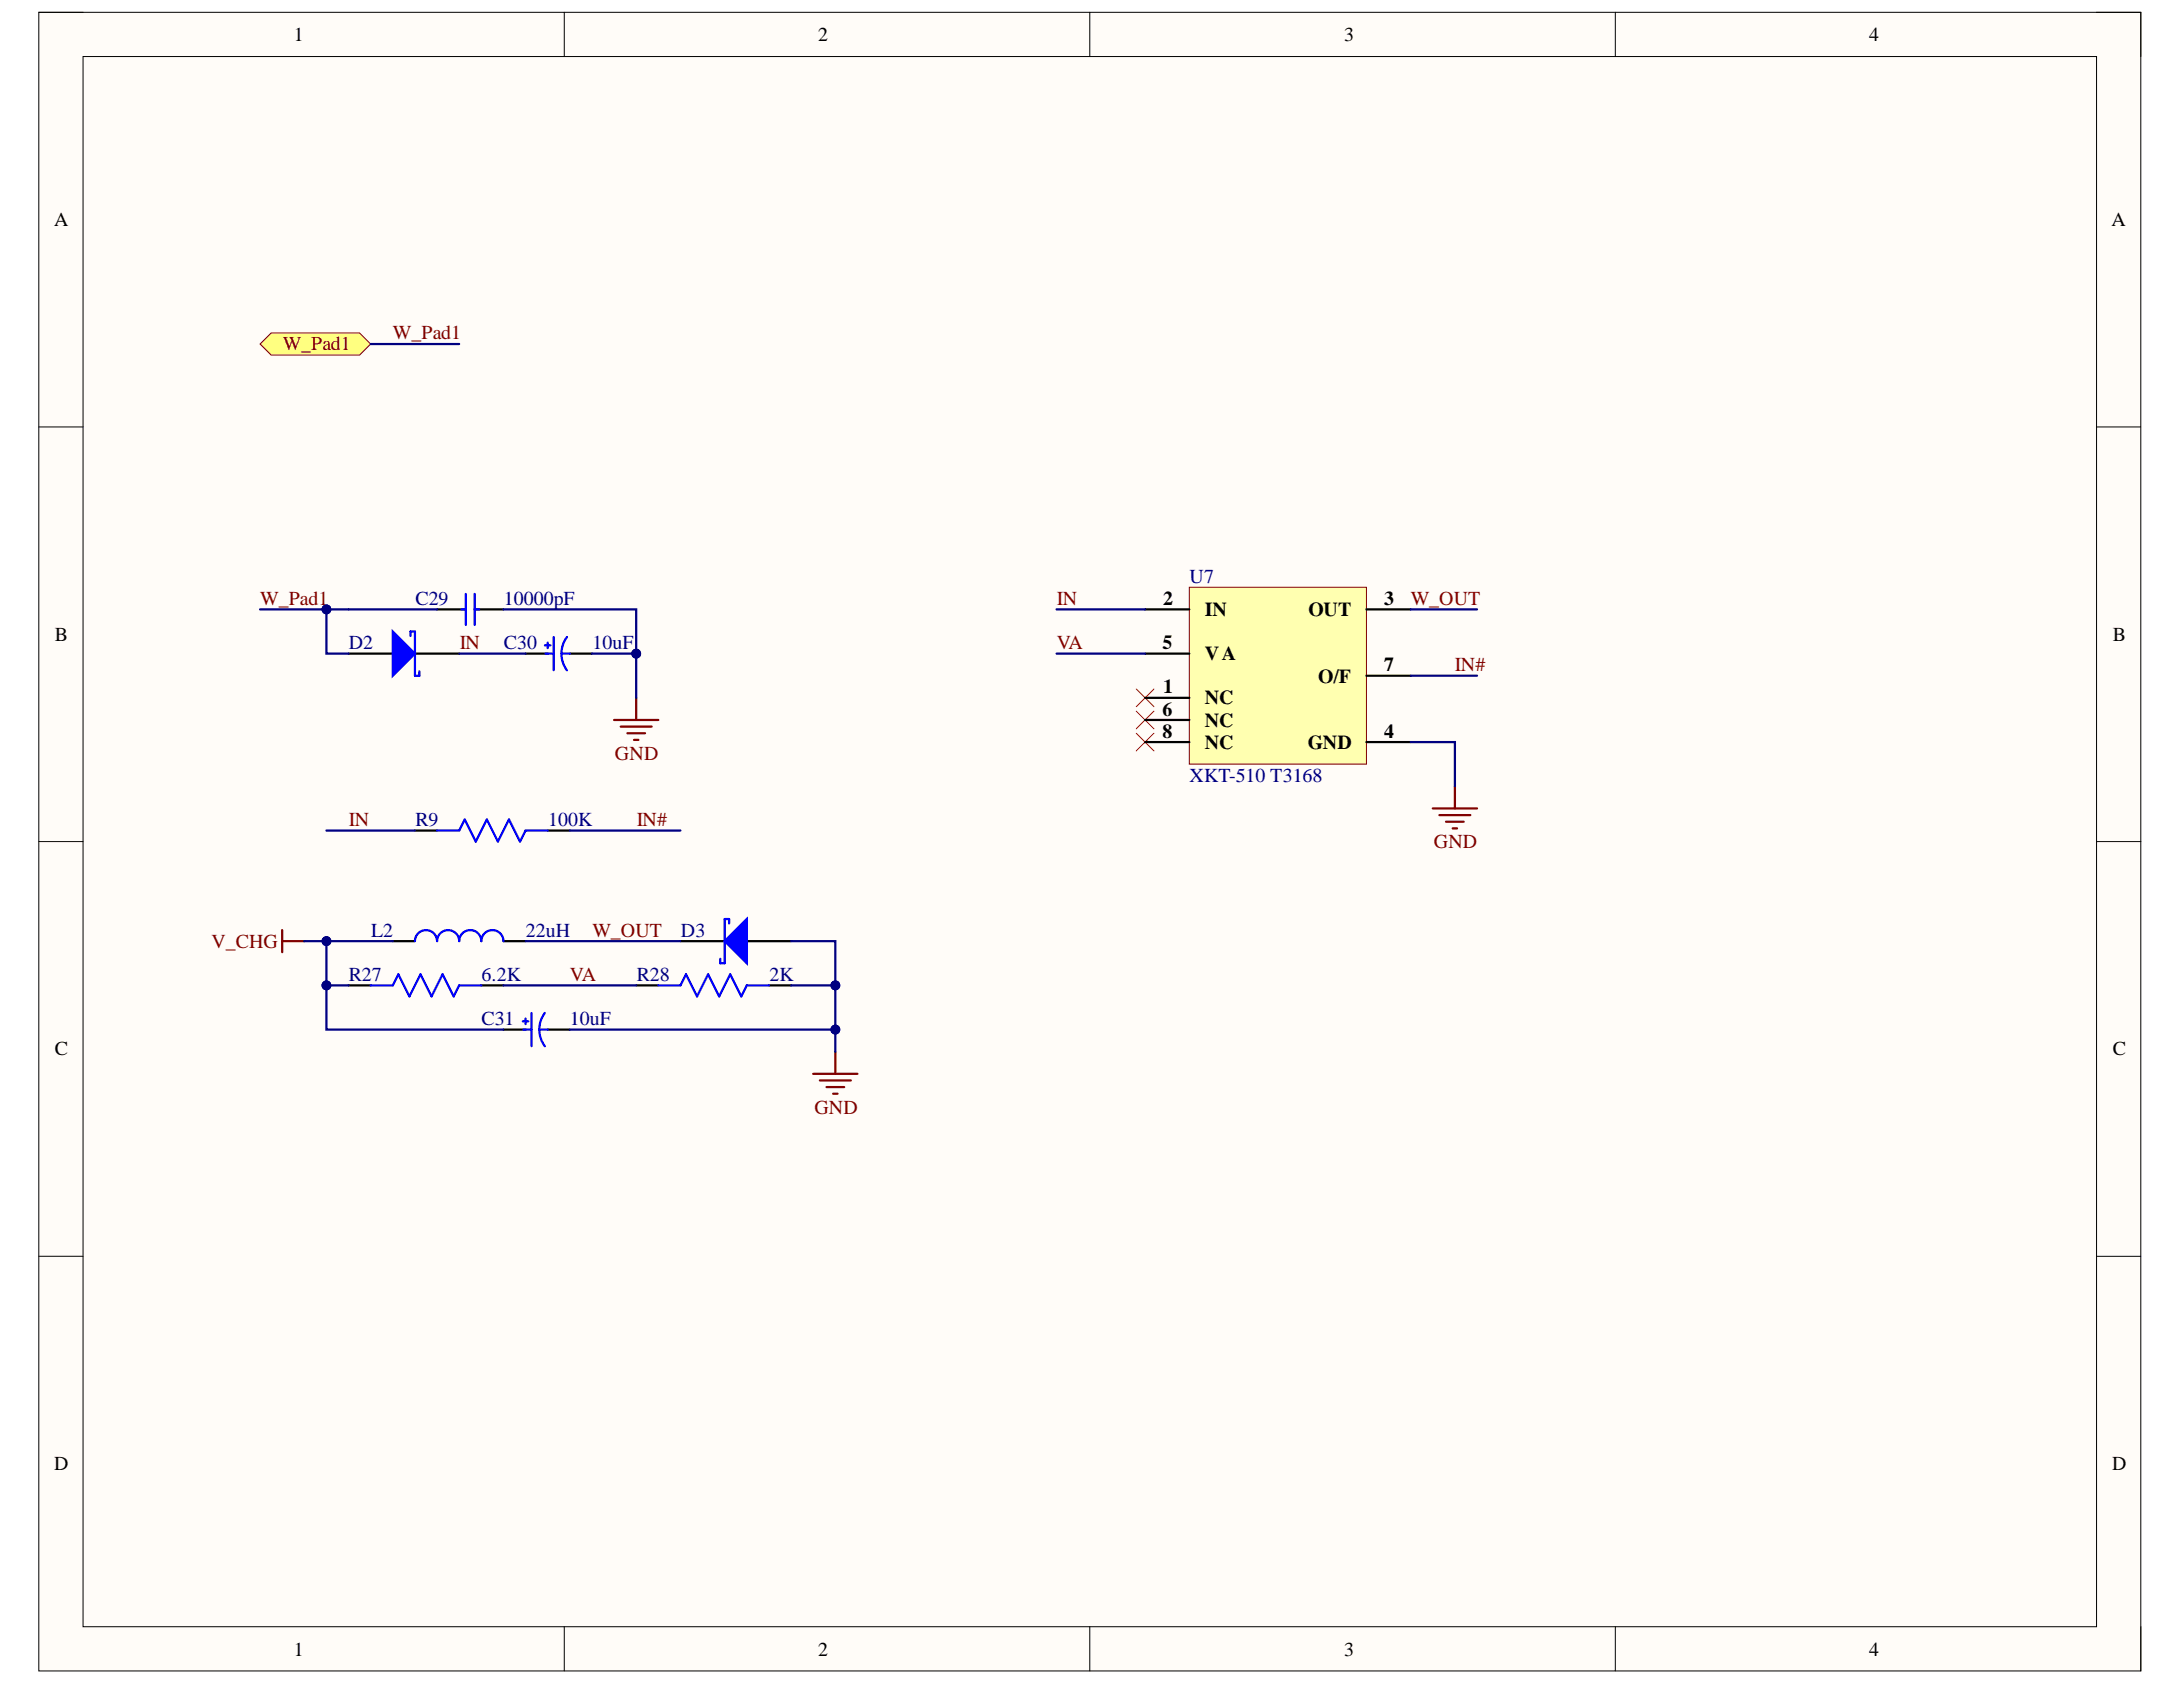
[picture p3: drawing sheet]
<svg xmlns="http://www.w3.org/2000/svg" width="279mm" height="216mm" viewBox="0 0 279 216" stroke-linecap="round" stroke-linejoin="round" font-family="sans-serif">
<defs><g id="words">
<g font-size="2.5">
<text x="37.6" y="5.2">1</text>
<text x="104.7" y="5.2">2</text>
<text x="172" y="5.2">3</text>
<text x="239.2" y="5.2">4</text>
<text x="6.9" y="29">A</text>
<text x="270.2" y="29">A</text>
<text x="148.9" y="77.4">2</text>
<text x="177.2" y="77.4">3</text>
<text x="7" y="82">B</text>
<text x="148.8" y="83">5</text>
<text x="154.2" y="78.8">IN</text>
<text x="167.5" y="78.8">OUT</text>
<text x="270.4" y="82">B</text>
<text x="148.9" y="88.7">1</text>
<text x="154.2" y="84.5">VA</text>
<text x="168.7" y="87.3">O/F</text>
<text x="177.2" y="85.9">7</text>
<text x="148.8" y="91.6">6</text>
<text x="148.8" y="94.4">8</text>
<text x="154.2" y="90.1">NC</text>
<text x="154.2" y="93">NC</text>
<text x="154.2" y="95.8">NC</text>
<text x="167.4" y="95.8">GND</text>
<text x="177.2" y="94.4">4</text>
<text x="7" y="135.1">C</text>
<text x="270.4" y="135.1">C</text>
<text x="6.9" y="188.1">D</text>
<text x="270.3" y="188.1">D</text>
<text x="37.6" y="211.9">1</text>
<text x="104.7" y="211.9">2</text>
<text x="172" y="211.9">3</text>
<text x="239.2" y="211.9">4</text>
</g>
<g font-size="2.5" fill="#800000">
<text x="36.2" y="44.9">W_Pad1</text>
<text x="50.3" y="43.4">W_Pad1</text>
<text x="33.3" y="77.4">W_Pad1</text>
<text x="135.3" y="77.4">IN</text>
<text x="180.6" y="77.4">W_OUT</text>
<text x="58.8" y="83">IN</text>
<text x="135.3" y="83">VA</text>
<text x="186.2" y="85.9">IN#</text>
<text x="78.7" y="97.2">GND</text>
<text x="44.6" y="105.8">IN</text>
<text x="81.5" y="105.8">IN#</text>
<text x="183.5" y="108.6">GND</text>
<text x="75.8" y="119.9">W_OUT</text>
<text x="27.1" y="121.3">V_CHG</text>
<text x="73" y="125.5">VA</text>
<text x="104.2" y="142.5">GND</text>
</g>
<g font-size="2.5" fill="#000080">
<text x="53.2" y="77.4">C29</text>
<text x="64.5" y="77.4">10000pF</text>
<text x="152.2" y="74.6">U7</text>
<text x="44.6" y="83">D2</text>
<text x="64.5" y="83">C30</text>
<text x="75.8" y="83">10uF</text>
<text x="152.2" y="100.1">XKT-510 T3168</text>
<text x="53.2" y="105.8">R9</text>
<text x="70.2" y="105.8">100K</text>
<text x="47.5" y="119.9">L2</text>
<text x="67.3" y="119.9">22uH</text>
<text x="87.2" y="119.9">D3</text>
<text x="44.6" y="125.5">R27</text>
<text x="61.6" y="125.5">6.2K</text>
<text x="81.5" y="125.5">R28</text>
<text x="98.5" y="125.5">2K</text>
<text x="61.6" y="131.2">C31</text>
<text x="73" y="131.2">10uF</text>
</g>
</g></defs>
<path d="M5 1.6h269v212.2h-269z" fill-rule="evenodd" fill="#fffcf8"/>
<path d="M5 1.6h269v212.2h-269z" fill="none" stroke="#000" stroke-width=".13"/>
<path d="M10.6 7.2h257.7v201h-257.7z" fill-rule="evenodd" fill="#fffcf8"/>
<g fill="none" stroke="#000" stroke-width=".13">
<path d="M5 1.6h5.6M10.6 7.2h257.7v201h-257.7zM72.2 1.6v5.6M139.5 1.6v5.6M206.7 1.6v5.6M268.3 1.6h5.7v5.6M5 54.6h5.6M268.3 54.6h5.7M5 107.7h5.6M268.3 107.7h5.7M5 160.8h5.6M268.3 160.8h5.7"/>
<path d="M72.2 208.2v5.6M139.5 208.2v5.6M206.7 208.2v5.6M274 208.2v5.6"/>
</g>
<g fill="none" stroke="#800000" stroke-width=".28">
<path d="M78.6 92.1h5.7M79.4 93h4M80.3 93.8h2.3M81.1 94.7h.6M81.4 89.3v2.8M36.1 119v2.9M183.4 103.5h5.6M184.2 104.3h4M185.1 105.2h2.2M185.9 106h.6M186.2 100.6v2.9M36.1 120.4h2.8"/>
<path d="M104.1 137.4h5.6M104.9 138.3h4M105.8 139.1h2.2M106.6 140h.6M106.9 134.6v2.8"/>
</g>
<path d="M145.4 88.2l2.3 2.2M145.4 91l2.3 2.3M145.4 93.8l2.3 2.3M147.7 88.2l-2.3 2.2M147.7 91l-2.3 2.3M147.7 93.8l-2.3 2.3" fill="none" stroke="#f00" stroke-width=".13"/>
<path d="M53.1 106.3h2.8M70.1 106.3h2.8M64.4 131.8h2.9M70.1 131.8h2.8" fill="none" stroke="#000" stroke-width=".28"/>
<path d="M55.9 106.3h2.9l.7-1.4 1.4 2.8 1.4-2.8 1.4 2.8 1.4-2.8 1.5 2.8 .7-1.4h2.8M66.9 130.7h.7M67 131.8h1M67.3 130.4v.7M68 129.6v4.3M69 131.8h1.1M69.7 129.6a3.6 3.6 0 0 0 0 4.3" fill="none" stroke="#00f" stroke-width=".28"/>
<path d="M33.3 44l1.4-1.4h11.3l1.4 1.4-1.4 1.4h-11.3z" fill-rule="evenodd" fill="#ffff80"/>
<path d="M33.3 44l1.4-1.4h11.3l1.4 1.4-1.4 1.4h-11.3z" fill="none" stroke="#800000" stroke-width=".13"/>
<path d="M55.9 78h3.7M60.8 78h3.6M44.6 83.7h5.7M53.1 83.7h5.7M67.3 83.7h2.8M72.9 83.7h2.9M50.3 120.4h2.8M64.4 120.4h2.9" fill="none" stroke="#000" stroke-width=".28"/>
<path d="M59.1 78h.5M59.6 76v4M60.8 76v4M60.8 78h.5M69.7 82.6h.8M69.8 83.7h1.1M70.1 82.2v.7M70.9 81.5v4.3M71.9 83.7h1M72.6 81.5a3.6 3.6 0 0 0 0 4.3M53.1 120.4a1.42 1.42 0 0 1 1.4-1.4 1.42 1.42 0 0 1 1.4 1.4 1.42 1.42 0 0 1 1.5-1.4 1.42 1.42 0 0 1 1.4 1.4 1.42 1.42 0 0 1 1.4-1.4 1.42 1.42 0 0 1 1.4 1.4 1.42 1.42 0 0 1 1.4-1.4 1.42 1.42 0 0 1 1.4 1.4" fill="none" stroke="#00f" stroke-width=".28"/>
<path d="M50.3 80.8l2.8 2.9-2.8 2.8z" fill="#00f"/>
<path d="M50.3 80.8l2.8 2.9-2.8 2.8zM52.5 81.4v-.6h.6v5.7h.6v-.6" fill="none" stroke="#00f" stroke-width=".28"/>
<path d="M87.1 120.4h5.7M95.6 120.4h5.6" fill="none" stroke="#000" stroke-width=".28"/>
<path d="M92.8 120.4l2.8-2.8v5.7z" fill="#00f"/>
<path d="M93.3 118.2v-.6h-.5v5.7h-.6v-.6M47.4 126.1h2.9l.7-1.4 1.4 2.8 1.4-2.8 1.4 2.8 1.4-2.8 1.5 2.8 .7-1.4h2.8M84.3 126.1h2.8l.7-1.4 1.4 2.8 1.4-2.8 1.4 2.8 1.5-2.8 1.4 2.8 .7-1.4h2.8M92.8 120.4l2.8-2.8v5.7z" fill="none" stroke="#00f" stroke-width=".28"/>
<path d="M44.6 126.1h2.8M61.6 126.1h2.8M81.4 126.1h2.9M98.4 126.1h2.8" fill="none" stroke="#000" stroke-width=".28"/>
<path d="M152.2 75.2h22.7v22.6h-22.7z" fill-rule="evenodd" fill="#ffffb0"/>
<path d="M152.2 75.2h22.7v22.6h-22.7z" fill="none" stroke="#800000" stroke-width=".13"/>
<path d="M146.6 78h5.6M174.9 78h5.6M146.6 89.3h5.6M146.6 95h5.6M146.6 83.7h5.6M146.6 92.1h5.6M174.9 95h5.6M174.9 86.5h5.6" fill="none" stroke="#000" stroke-width=".28"/>
<path d="M33.3 78h11.3M180.5 78h8.5" fill="none" stroke="#000080" stroke-width=".28"/>
<circle cx="41.8" cy="78" r=".57" fill="#000080"/>
<circle cx="41.8" cy="78" r=".57" fill="none" stroke="#000080" stroke-width=".13"/>
<path d="M38.9 120.4h11.4" fill="none" stroke="#000080" stroke-width=".28"/>
<circle cx="41.8" cy="120.4" r=".57" fill="#000080"/>
<circle cx="41.8" cy="120.4" r=".57" fill="none" stroke="#000080" stroke-width=".13"/>
<path d="M41.8 126.1v5.7h22.6" fill="none" stroke="#000080" stroke-width=".28"/>
<circle cx="41.8" cy="126.1" r=".57" fill="#000080"/>
<circle cx="41.8" cy="126.1" r=".57" fill="none" stroke="#000080" stroke-width=".13"/>
<path d="M41.8 120.4v5.7h2.8" fill="none" stroke="#000080" stroke-width=".28"/>
<circle cx="41.8" cy="126.1" r=".57" fill="#000080"/>
<circle cx="41.8" cy="126.1" r=".57" fill="none" stroke="#000080" stroke-width=".13"/>
<circle cx="41.8" cy="120.4" r=".57" fill="#000080"/>
<circle cx="41.8" cy="120.4" r=".57" fill="none" stroke="#000080" stroke-width=".13"/>
<path d="M47.4 44h11.4M44.6 78h11.3M64.4 78h17v5.7h-5.6M58.8 83.7h8.5M41.8 106.3h11.3M64.4 126.1h17" fill="none" stroke="#000080" stroke-width=".28"/>
<circle cx="81.4" cy="83.7" r=".57" fill="#000080"/>
<circle cx="81.4" cy="83.7" r=".57" fill="none" stroke="#000080" stroke-width=".13"/>
<path d="M67.3 120.4h19.8M72.9 131.8h34" fill="none" stroke="#000080" stroke-width=".28"/>
<circle cx="106.9" cy="131.8" r=".57" fill="#000080"/>
<circle cx="106.9" cy="131.8" r=".57" fill="none" stroke="#000080" stroke-width=".13"/>
<path d="M72.9 106.3h14.2M101.2 126.1h5.7" fill="none" stroke="#000080" stroke-width=".28"/>
<circle cx="106.9" cy="126.1" r=".57" fill="#000080"/>
<circle cx="106.9" cy="126.1" r=".57" fill="none" stroke="#000080" stroke-width=".13"/>
<path d="M101.2 120.4h5.7v14.2" fill="none" stroke="#000080" stroke-width=".28"/>
<circle cx="106.9" cy="126.1" r=".57" fill="#000080"/>
<circle cx="106.9" cy="126.1" r=".57" fill="none" stroke="#000080" stroke-width=".13"/>
<circle cx="106.9" cy="131.8" r=".57" fill="#000080"/>
<circle cx="106.9" cy="131.8" r=".57" fill="none" stroke="#000080" stroke-width=".13"/>
<path d="M135.2 78h11.4M81.4 83.7v5.6M135.2 83.7h11.4M180.5 95h5.7v5.6M180.5 86.5h8.5" fill="none" stroke="#000080" stroke-width=".28"/>
<circle cx="81.4" cy="83.7" r=".57" fill="#000080"/>
<circle cx="81.4" cy="83.7" r=".57" fill="none" stroke="#000080" stroke-width=".13"/>
<path d="M41.8 78v5.7h2.8" fill="none" stroke="#000080" stroke-width=".28"/>
<circle cx="41.8" cy="78" r=".57" fill="#000080"/>
<circle cx="41.8" cy="78" r=".57" fill="none" stroke="#000080" stroke-width=".13"/>
<use href="#words"/>
</svg>
